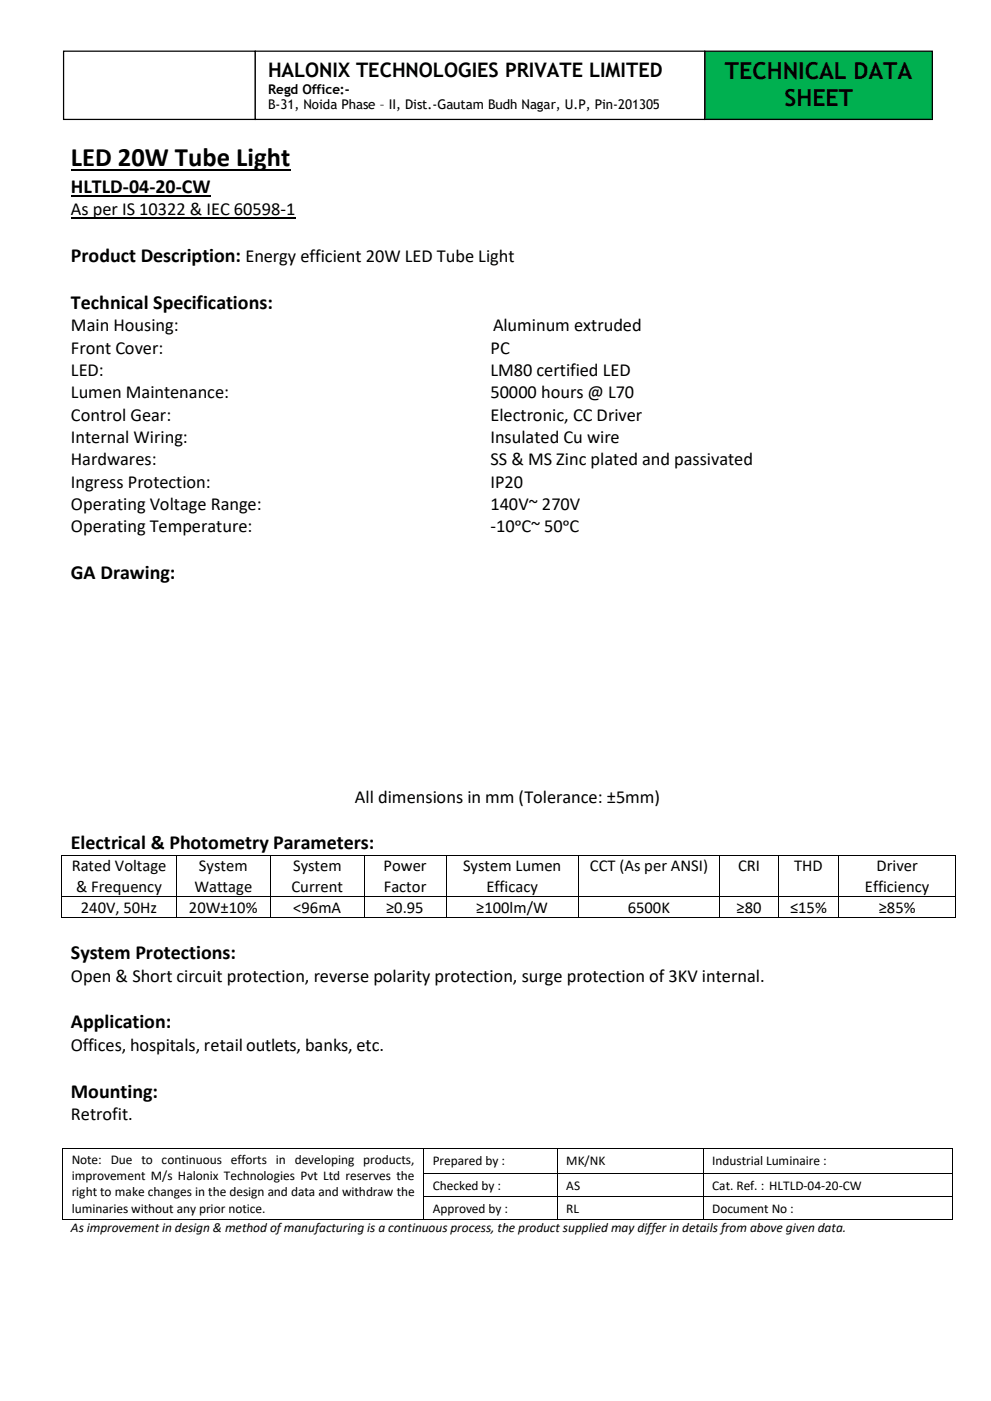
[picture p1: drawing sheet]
<svg xmlns="http://www.w3.org/2000/svg" width="210mm" height="297mm" viewBox="0 0 210 297" stroke-linecap="round" stroke-linejoin="round" font-family="sans-serif">
<defs><g id="words">
<text font-size="5.6" x="15" y="35.3">LED 20W Tube Light</text>
<g font-size="5">
<text x="153.7" y="16.7">TECHNICAL DATA</text>
<text x="166.3" y="22.4">SHEET</text>
</g>
<g font-size="4.2">
<text x="56.8" y="16.3">HALONIX TECHNOLOGIES PRIVATE LIMITED</text>
<text x="15" y="40.9">HLTLD-04-20-CW</text>
<text x="15" y="55.5">Product Description: Energy efficient 20W LED Tube Light</text>
<text x="15" y="65.4">Technical Specifications:</text>
<text x="15" y="122.7">GA Drawing:</text>
<text x="15" y="180">Electrical &amp; Photometry Parameters:</text>
<text x="15" y="203.4">System Protections:</text>
<text x="15" y="218">Application:</text>
<text x="15" y="232.6">Mounting:</text>
</g>
<g font-size="3.9">
<text x="15" y="45.6">As per IS 10322 &amp; IEC 60598-1</text>
<text x="15" y="70.2">Main Housing:</text>
<text x="104.5" y="70.2">Aluminum extruded</text>
<text x="15" y="74.9">Front Cover:</text>
<text x="104" y="74.9">PC</text>
<text x="15" y="79.7">LED:</text>
<text x="104" y="79.7">LM80 certified LED</text>
<text x="15" y="84.4">Lumen Maintenance:</text>
<text x="15" y="89.2">Control Gear:</text>
<text x="104" y="84.4">50000 hours @ L70</text>
<text x="104" y="89.2">Electronic, CC Driver</text>
<text x="15" y="93.9">Internal Wiring:</text>
<text x="104" y="93.9">Insulated Cu wire</text>
<text x="15" y="98.6">Hardwares:</text>
<text x="104" y="98.6">SS &amp; MS Zinc plated and passivated</text>
<text x="15" y="103.4">Ingress Protection:</text>
<text x="104" y="103.4">IP20</text>
<text x="15" y="108.1">Operating Voltage Range:</text>
<text x="15" y="112.8">Operating Temperature:</text>
<text x="104" y="108.1">140V~ 270V</text>
<text x="104" y="112.8">-10ᵒC~ 50ᵒC</text>
<text x="75.2" y="170.1">All dimensions in mm (Tolerance: ±5mm)</text>
<text x="15" y="208.1">Open &amp; Short circuit protection, reverse polarity protection, surge protection of 3KV internal.</text>
<text x="15" y="222.8">Offices, hospitals, retail outlets, banks, etc.</text>
<text x="15" y="237.4">Retrofit.</text>
</g>
<g font-size="3.5">
<text x="15.2" y="184.6">Rated Voltage</text>
<text x="42.2" y="184.6">System</text>
<text x="62.1" y="184.6">System</text>
<text x="81.3" y="184.6">Power</text>
<text x="98.1" y="184.6">System Lumen</text>
<text x="125" y="184.6">CCT (As per ANSI)</text>
<text x="156.5" y="184.6">CRI</text>
<text x="168.4" y="184.6">THD</text>
<text x="185.8" y="184.6">Driver</text>
<text x="16.1" y="189">&amp; Frequency</text>
<text x="41.2" y="189">Wattage</text>
<text x="61.8" y="189">Current</text>
<text x="81.3" y="189">Factor</text>
<text x="103.1" y="189">Efficacy</text>
<text x="183.3" y="189">Efficiency</text>
<text x="17.1" y="193.4">240V, 50Hz</text>
<text x="40.1" y="193.4">20W±10%</text>
<text x="62.2" y="193.4">&lt;96mA</text>
<text x="81.8" y="193.4">≥0.95</text>
<text x="100.9" y="193.4">≥100lm/W</text>
<text x="133.1" y="193.4">6500K</text>
<text x="156.1" y="193.4">≥80</text>
<text x="167.5" y="193.4">≤15%</text>
<text x="186.3" y="193.4">≥85%</text>
</g>
<g font-size="2.8">
<text x="56.8" y="19.9">Regd Office:-</text>
<text x="56.8" y="23.2">B-31, Noida Phase – II, Dist.-Gautam Budh Nagar, U.P, Pin-201305</text>
<text x="15.2" y="246.7">Note: Due to continuous efforts in developing products,</text>
<text x="15.2" y="250.1">improvement M/s Halonix Technologies Pvt Ltd reserves the</text>
<text x="91.7" y="247">Prepared by :</text>
<text x="120" y="247">MK/NK</text>
<text x="151" y="247">Industrial Luminaire :</text>
<text x="15.2" y="253.5">right to make changes in the design and data and withdraw the</text>
<text x="15.2" y="257">luminaries without any prior notice.</text>
<text x="91.7" y="252.1">Checked by :</text>
<text x="91.7" y="257">Approved by :</text>
<text x="120" y="252.1">AS</text>
<text x="120" y="257">RL</text>
<text x="151" y="252.1">Cat. Ref. : HLTLD-04-20-CW</text>
<text x="151" y="257">Document No :</text>
<text x="15" y="261.2">As improvement in design &amp; method of manufacturing is a continuous process, the product supplied may differ in details from above given data.</text>
</g>
</g></defs>
<path d="M15 36.1h46.5" fill="none" stroke="#000" stroke-width=".38"/>
<path d="M15 41.5h29.6" fill="none" stroke="#000" stroke-width=".3"/>
<path d="M15 46.2h47.6" fill="none" stroke="#000" stroke-width=".25"/>
<g fill="#000">
<path d="M13 181.1h.2v.2h-.2z" fill-rule="evenodd"/>
<path d="M13 181.1h.2v.2h-.2z" fill-rule="evenodd"/>
<path d="M13 189.9h.2v.2h-.2z" fill-rule="evenodd"/>
<path d="M13 194.4h.2v.2h-.2z" fill-rule="evenodd"/>
<path d="M13 194.4h.2v.2h-.2z" fill-rule="evenodd"/>
<path d="M37.3 181.1h.2v.2h-.2z" fill-rule="evenodd"/>
<path d="M37.3 189.9h.2v.2h-.2z" fill-rule="evenodd"/>
<path d="M37.3 194.4h.2v.2h-.2z" fill-rule="evenodd"/>
<path d="M57.2 181.1h.2v.2h-.2z" fill-rule="evenodd"/>
<path d="M57.2 189.9h.2v.2h-.2z" fill-rule="evenodd"/>
<path d="M57.2 194.4h.2v.2h-.2z" fill-rule="evenodd"/>
<path d="M77.1 181.1h.2v.2h-.2z" fill-rule="evenodd"/>
<path d="M77.1 189.9h.2v.2h-.2z" fill-rule="evenodd"/>
<path d="M77.1 194.4h.2v.2h-.2z" fill-rule="evenodd"/>
<path d="M94.5 181.1h.2v.2h-.2z" fill-rule="evenodd"/>
<path d="M94.5 189.9h.2v.2h-.2z" fill-rule="evenodd"/>
<path d="M94.5 194.4h.2v.2h-.2z" fill-rule="evenodd"/>
<path d="M122.5 181.1h.2v.2h-.2z" fill-rule="evenodd"/>
<path d="M122.5 189.9h.2v.2h-.2z" fill-rule="evenodd"/>
<path d="M122.5 194.4h.2v.2h-.2z" fill-rule="evenodd"/>
<path d="M152.5 181.1h.2v.2h-.2z" fill-rule="evenodd"/>
<path d="M152.5 189.9h.2v.2h-.2z" fill-rule="evenodd"/>
<path d="M152.5 194.4h.2v.2h-.2z" fill-rule="evenodd"/>
<path d="M165 181.1h.2v.2h-.2z" fill-rule="evenodd"/>
<path d="M165 189.9h.2v.2h-.2z" fill-rule="evenodd"/>
<path d="M165 194.4h.2v.2h-.2z" fill-rule="evenodd"/>
<path d="M177.7 181.1h.2v.2h-.2z" fill-rule="evenodd"/>
<path d="M177.7 189.9h.2v.2h-.2z" fill-rule="evenodd"/>
<path d="M177.7 194.4h.2v.2h-.2z" fill-rule="evenodd"/>
<path d="M202.5 181.1h.2v.2h-.2z" fill-rule="evenodd"/>
<path d="M202.5 181.1h.2v.2h-.2z" fill-rule="evenodd"/>
<path d="M202.5 189.9h.2v.2h-.2z" fill-rule="evenodd"/>
<path d="M202.5 194.4h.2v.2h-.2z" fill-rule="evenodd"/>
<path d="M202.5 194.4h.2v.2h-.2z" fill-rule="evenodd"/>
<path d="M13.2 243.2h.2v.2h-.2z" fill-rule="evenodd"/>
<path d="M13.2 243.2h.2v.2h-.2z" fill-rule="evenodd"/>
<path d="M13.2 248.7h.2v.1h-.2z" fill-rule="evenodd"/>
<path d="M13.2 253.6h.2v.1h-.2z" fill-rule="evenodd"/>
<path d="M13.2 258.4h.2v.1h-.2z" fill-rule="evenodd"/>
<path d="M13.2 258.4h.2v.1h-.2z" fill-rule="evenodd"/>
<path d="M89.7 243.2h.2v.2h-.2z" fill-rule="evenodd"/>
<path d="M89.7 248.7h.2v.1h-.2z" fill-rule="evenodd"/>
<path d="M89.7 253.6h.2v.1h-.2z" fill-rule="evenodd"/>
<path d="M89.7 258.4h.2v.1h-.2z" fill-rule="evenodd"/>
<path d="M118.1 243.2h.2v.2h-.2z" fill-rule="evenodd"/>
<path d="M118.1 248.7h.2v.1h-.2z" fill-rule="evenodd"/>
<path d="M118.1 253.6h.2v.1h-.2z" fill-rule="evenodd"/>
<path d="M118.1 258.4h.2v.1h-.2z" fill-rule="evenodd"/>
<path d="M149 243.2h.1v.2h-.1z" fill-rule="evenodd"/>
<path d="M149 248.7h.1v.1h-.1z" fill-rule="evenodd"/>
<path d="M149 253.6h.1v.1h-.1z" fill-rule="evenodd"/>
<path d="M149 258.4h.1v.1h-.1z" fill-rule="evenodd"/>
<path d="M201.8 243.2h.1v.2h-.1z" fill-rule="evenodd"/>
<path d="M201.8 243.2h.1v.2h-.1z" fill-rule="evenodd"/>
<path d="M201.8 248.7h.1v.1h-.1z" fill-rule="evenodd"/>
<path d="M201.8 253.6h.1v.1h-.1z" fill-rule="evenodd"/>
<path d="M201.8 258.4h.1v.1h-.1z" fill-rule="evenodd"/>
<path d="M201.8 258.4h.1v.1h-.1z" fill-rule="evenodd"/>
</g>
<g fill="none" stroke="#000" stroke-width=".21">
<path d="M13.1 181.3v8.6M13.1 190.1v4.3M13.2 181.2h24.1M13.2 190h24.1M13.2 194.5h24.1M37.4 181.3v8.6M37.4 190.1v4.3M37.5 181.2h19.7M37.5 190h19.7M37.5 194.5h19.7M57.3 181.3v8.6M57.3 190.1v4.3"/>
<path d="M57.4 181.2h19.7M57.4 190h19.7M57.4 194.5h19.7M77.2 181.3v8.6M77.2 190.1v4.3M77.3 181.2h17.2M77.3 190h17.2M77.3 194.5h17.2M94.6 181.3v8.6M94.6 190.1v4.3M94.7 181.2h27.8M94.7 190h27.8"/>
<path d="M94.7 194.5h27.8M122.6 181.3v8.6M122.6 190.1v4.3M122.7 181.2h29.8M122.7 190h29.8M122.7 194.5h29.8M152.6 181.3v8.6M152.6 190.1v4.3M152.7 181.2h12.3M152.7 190h12.3M152.7 194.5h12.3M165.1 181.3v8.6"/>
<path d="M165.1 190.1v4.3M165.2 181.2h12.5M165.2 190h12.5M165.2 194.5h12.5M177.8 181.3v8.6M177.8 190.1v4.3M177.9 181.2h24.6M177.9 190h24.6M177.9 194.5h24.6M202.6 181.3v8.6M202.6 190.1v4.3M13.3 243.4v5.3"/>
<path d="M13.3 248.8v4.8M13.3 253.7v4.7M13.4 243.3h76.3M13.4 258.4h76.3M89.8 243.4v5.3M89.8 248.8v4.8M89.8 253.7v4.7M89.9 243.3h28.2M89.9 248.7h28.2M89.9 253.7h28.2M89.9 258.4h28.2M118.2 243.4v5.3"/>
<path d="M118.2 248.8v4.8M118.2 253.7v4.7M118.3 243.3h30.7M118.3 248.7h30.7M118.3 253.7h30.7M118.3 258.4h30.7M149 243.4v5.3M149 248.8v4.8M149 253.7v4.7M149.1 243.3h52.7M149.1 248.7h52.7M149.1 253.7h52.7"/>
<path d="M149.1 258.4h52.7M201.8 243.4v5.3M201.8 248.8v4.8M201.8 253.7v4.7"/>
</g>
<path d="M149.4 10.8h48.2v14.5h-48.2z" fill-rule="evenodd" fill="#00b050"/>
<path d="M149.4 10.8h48.2v14.5h-48.2z" fill="none" stroke="#000" stroke-width=".26"/>
<path d="M13.5 10.8h40.6v14.5h-40.6z" fill-rule="evenodd" fill="#fff"/>
<path d="M13.5 10.8h40.6v14.5h-40.6z" fill="none" stroke="#000" stroke-width=".26"/>
<path d="M54.1 10.8h95.3v14.5h-95.3z" fill-rule="evenodd" fill="#fff"/>
<path d="M54.1 10.8h95.3v14.5h-95.3z" fill="none" stroke="#000" stroke-width=".26"/>
<use href="#words"/>
</svg>
